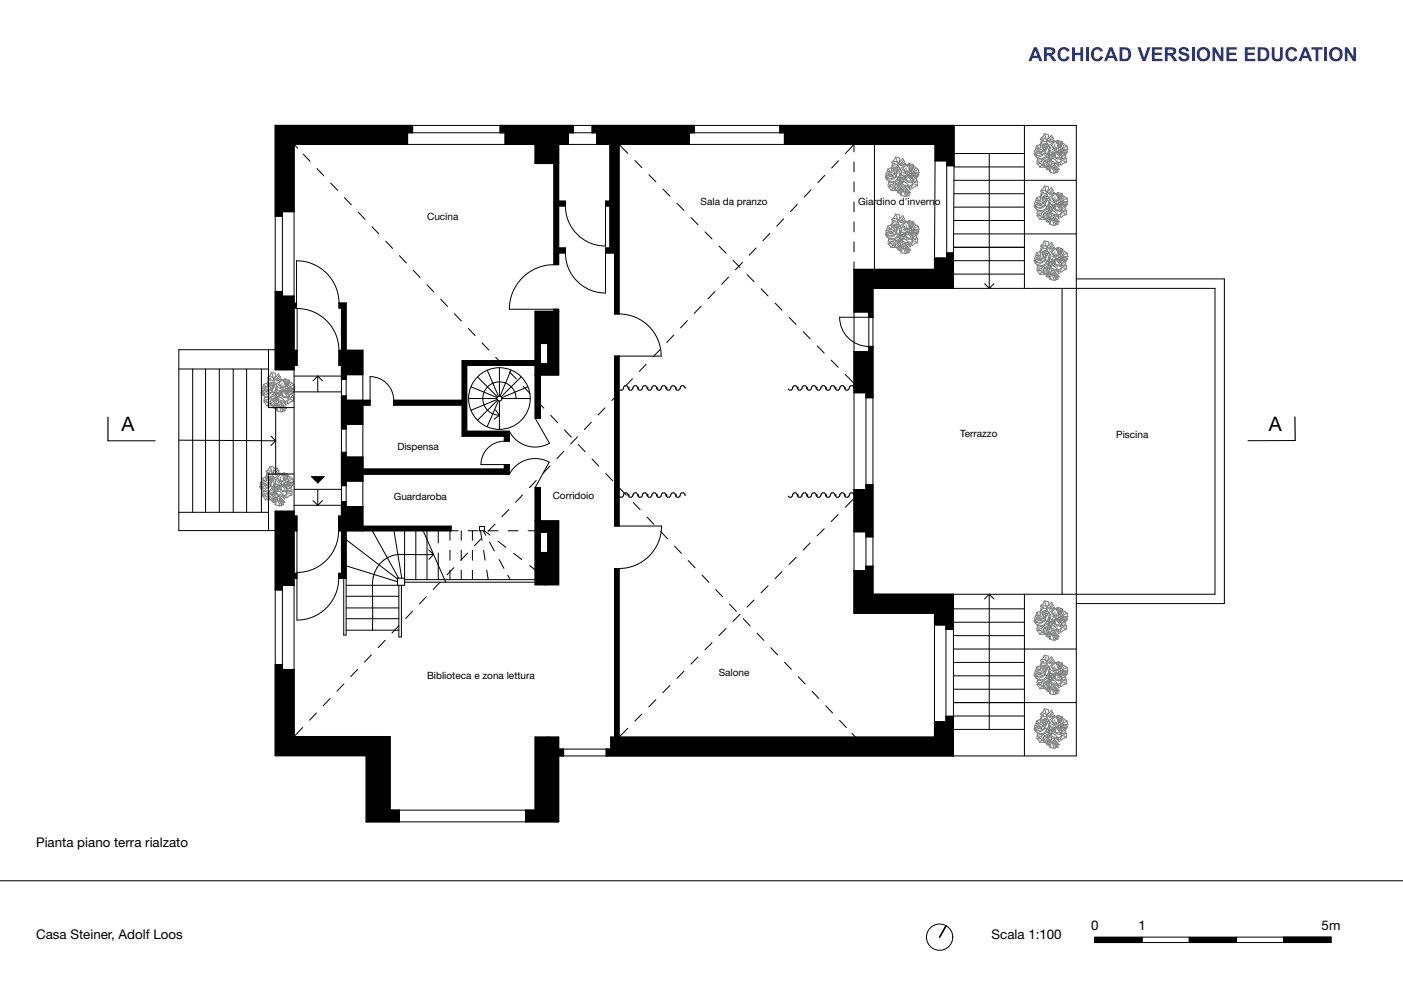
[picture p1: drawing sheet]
<svg xmlns="http://www.w3.org/2000/svg" width="297mm" height="210mm" viewBox="0 0 297 210" stroke-linecap="round" stroke-linejoin="round" font-family="sans-serif">
<defs><g id="words">
<g font-size="4.2">
<text x="25.7" y="91.2">A</text>
<text x="268.6" y="91.2">A</text>
</g>
<g font-size="2.8">
<text x="7.6" y="179.3">Pianta piano terra rialzato</text>
<text x="231" y="196.8">0</text>
<text x="241" y="196.8">1</text>
<text x="279.8" y="196.8">5m</text>
<text x="7.6" y="198.9">Casa Steiner, Adolf Loos</text>
<text x="209.9" y="198.9">Scala 1:100</text>
</g>
<g font-size="2.1">
<text x="90.4" y="46.6">Cucina</text>
<text x="148.3" y="43.3">Sala da pranzo</text>
<text x="181.7" y="43.4">Giar</text>
<text x="185.6" y="43.4">dino d'inverno</text>
<text x="84.1" y="95.2">Dispensa</text>
<text x="203.3" y="92.6">Terrazzo</text>
<text x="236.3" y="92.8">Piscina</text>
<text x="83.4" y="105.8">Guardaroba</text>
<text x="117" y="105.6">Corridoio</text>
<text x="90.4" y="143.8">Biblioteca e zona lettura</text>
<text x="152.2" y="143.2">Salone</text>
</g>
</g></defs>
<g fill="#000">
<path d="M231.8 198.5h10v1h-10z" fill-rule="evenodd"/>
<path d="M251.8 198.5h10v1h-10z" fill-rule="evenodd"/>
<path d="M271.8 198.4h10v1.1h-10z" fill-rule="evenodd"/>
</g>
<g fill="none" stroke="#000" stroke-width=".21">
<path d="M22.9 93.3h10M274.2 93.3h-10M0 186.5h297M231.8 198.5h10M231.8 198.4h50v1.1h-50zM241.8 198.4v1.1M251.8 198.5h10M251.8 198.4v1.1M261.8 198.4v1.1M271.8 198.4v1.1"/>
<circle cx="198.9" cy="198.4" r="2.78"/>
</g>
<path d="M200.3 196l-1.4 2.4" fill="none" stroke="#000" stroke-width=".35"/>
<!-- layer: Disegni e Immagini -->
<g fill="none" stroke="#7f8080" stroke-width=".21">
<path d="M188 35.8l2 1.7M188.1 38.6h.5l.6 .2M188.2 38.3l-.2 .8 .5 .2 .3 .3-.8-.1 .6 .9 1.1-.1M188.3 39l.7 .1M188.4 36.2l-.5 .1M188.6 36.4l-.9 .3M188.7 37.3h.4l-.5 .1zM188.7 35.6l.2 .1-.1 .5zM188.9 35.3l-.3 .2-.7 .3-.4 1.2 .1 .2 .8-.4 .3 .1-1.3 .5 .3 .5 .5-.1-.5 .2 .5 .3M188.9 35.3h.1l.2 1 .1-.9 .4 .3 .1 .7 .2-.6a1.23 1.23 0 0 1 .3 1.6M189 34.2h.5l.5 .2M189.2 37l-1.6 .6"/>
<path d="M189.4 38.6l-.4 .4 .1 .6-.4 .7M189.4 38.6l.2 .4M189.4 35.7v1.2M189.6 39.9l-.4-.1v.2h.3M189.7 35.3l.5 .2zM189.7 37.3l-1.4 .6M189.7 33.5l.3 1.5M189.7 36.5l-.1 .3zM189.9 37.4l-1.4 .7M189.9 37.9l.3 .1-.1 .2M190 35l-.6-.1-.5 .1M190 35l.7 1v.3"/>
<path d="M190.1 37.5l.4 .2 .1 .8M190.1 36l-.3 1.2M190.1 35.9h.5M190.1 39.1l.6-.2v.1l-.7 .5zM190.1 38.2h.3l.1 .3M190.1 38.2l-.7 .4M190.2 34.5l.1-.1v.2l-.1 .1zM190.3 37.4l-.3 .2a1.19 1.19 0 0 1-1.8 .7M190.6 36.9l-.1 .6-.2-.1M190.6 37.8l.9 .2M190.6 37.7l.2 .7M190.6 37.9l.7 .2"/>
<path d="M190.7 36.8v.8M190.8 36.8l-.3 .1M190.9 38.7l.1 .2M190.9 38.7a1.28 1.28 0 0 0-1.3 .5M191 39.1l-.9 .7-.4 .5M191 38.9l.3 1.7 .4 .9M191 38.9l.6 .4h.5l.4 .4M191.1 36.4l.9 .7M191.2 39.6l-.7 .6-.4 .6M191.2 37l.6 .2M191.2 33.9l-.7 .9-.4 .3M191.4 35.8l.4 .7h-.1l-.4-.5z"/>
<path d="M191.5 37.4l-.9 .3M191.5 38.5h-.3l-.2 .3M191.7 37.5l-.2 .4v.2h-.3l-.1 .3M191.7 38.2l.6 .4h.5l1.4 .7M191.8 37.5l-1.2 .2M191.8 35.5v.6l.5 1.4 .5 .6M191.8 34.8l-1.3 .9M191.9 34.9l-.4-.3-.6 .4h-.3l.9-.8-.4-.6-.5 .6h-.3l.2-.5-.1-.3-.8-.2a1.63 1.63 0 0 1-.9 1.2l.8 .2-.6 .2v.5M192 37.3l-.1 .9M192.1 36.2l.1 .3zM192.3 37.1l.3 .4M192.3 37.1h.4l.5 .5z"/>
<path d="M192.4 36.9l1.6 .8M192.6 34.6l-.2 1.1 .1 1.1M192.6 39.4h.1M192.6 39.4l-.8-.7a.91 .91 0 0 0-1-.3l.1 .2-.4-.1-.4 .2a.83 .83 0 0 0-.7 1l.3-.1-.2 .5 .2 .2M192.6 39.4l.1 .8a1.53 1.53 0 0 0-1.3-.8l1.4 1.5-.4-.2-.9-.8 .9 1 .1 .4-.2 .1-.7-1 .4 1.1-.4 .1-.8-.2a1.06 1.06 0 0 1 .2-1.3l-.6 .8-.4-.1a1.03 1.03 0 0 1 .7-.9l.1-.2-.5 .2-.4 .6-.2-.2M192.6 34.6l-.3 .2-.2 .5v-.5a2.56 2.56 0 0 0-1.3 1.9l.1 .4 .9 .3-.1 .5a1.31 1.31 0 0 0 1.7 .3l-.7-.7 .9 .4 .3-.1M192.6 34.6l.1 .1a1.76 1.76 0 0 0 0 1.5l.2-1.3 .2-.1 .4 .2-.4 1.1 .4-.8 .2 .1 .7 .4 .2 .7M192.9 36.7l1.4 .5M193 38.5l.4-.2-.1 .2zM193.2 37.6h.1M193.2 36.5h1.4M193.3 35l-.2 .3-.2 1.4"/>
<path d="M193.8 35.5l-.4 .8M193.9 37.8l.2 .3-.6 .5 .8-.2-.1 1-.6 .1-.5 .4-.2-.2 .3-.7-.6 .4M194.4 35.9l-2.6 1.4M194.6 36.5l-1.3 .2 1.2 .3-.3 .4-1.3-.4 1.3 .5-.3 .3M219.5 30.9l2 1.7M219.6 33.7l.5-.1 .6 .3M219.7 33.4l-.2 .8 .5 .2 .3 .3-.8-.2 .6 .9h1.1M219.8 34l.7 .2M219.9 31.3l-.5 .1M220.1 31.5l-.9 .3M220.2 32.3l.4 .1-.5 .1zM220.2 30.7l.2 .1-.1 .5z"/>
<path d="M220.4 30.3l-.3 .3-.7 .3-.4 1.2 .1 .2 .8-.4 .3 .1-1.3 .5 .3 .4 .5-.1-.5 .3 .5 .3M220.4 30.3l.1 .1 .2 1 .1-.9 .4 .3 .1 .7 .2-.6a1.1 1.1 0 0 1 0 1.8 1.18 1.18 0 0 1-1.8 .7M220.5 29.3l.5-.1 .5 .3M220.7 32l-1.6 .7M220.9 33.7l.2 .4M220.9 30.7v1.3M221.1 34.9h-.4v.1l.3 .1M221.1 34.3a1.28 1.28 0 0 1 1.3-.5l.7 2.8M221.1 30.4l.6 .2zM221.2 32.4l-1.4 .6M221.2 39.6l.3 1.5M221.2 28.5l.3 1.6"/>
<path d="M221.2 31.6l-.1 .3zM221.4 32.5l-1.4 .7M221.4 33l.3 .1-.1 .2M221.5 30h-.6l-.5 .1M221.5 30.1l.7 1v.3M221.6 32.6l.4 .2 .1 .8M221.6 31l-.3 1.3M221.6 30.9l.5 .1M221.6 34.2l.6-.2v.1l-.7 .4zM221.6 33.3h.3v.3M221.6 33.3l-1.1 .8 .1 .6-.5 .7M221.6 29.6l.2-.1v.1l-.1 .1z"/>
<path d="M222.1 31.9l-.1 .7-.2-.1M222.1 32.8l.2 .7M222.1 32.8l.9 .3M222.1 32.9l.7 .3M222.2 31.9v.8M222.3 31.8l.1 .3 .9 .3-.1 .6a1.31 1.31 0 0 0 1.7 .2l-.7-.6 .8 .4 .4-.1M222.3 31.8l-.3 .1M222.4 34.2l-.8 .6-.4 .5M222.5 34l.6 .3h.5l.4 .5M222.6 31.5l.9 .7M222.7 34.7l-.7 .6-.4 .5M222.7 32.1l.6 .2"/>
<path d="M222.7 29l-.7 .8-.4 .3M222.7 35.2l-.4 .8 .1 .3M222.9 30.9l.4 .6-.1 .1-.4-.6zM223 32.4l-1 .3 .5 .1 .7-.3M223 33.6h-.3l-.2 .3M223.2 32.6l-.3 .3 .1 .2-.3 .1-.1 .2M223.2 33.3l.5 .3 .6 .1 1.4 .7M223.3 30.6v.6l.5 1.4 .5 .6M223.3 29.9l-1.3 .9M223.4 30l-.4-.3-.6 .4h-.3l.9-.9-.5-.6-.4 .6-.3 .1 .2-.6-.1-.2-.8-.2a1.64 1.64 0 0 1-.9 1.2l.8 .2-.6 .1v.5M223.4 30l-.5 .3-.4 .6-.2 .9M223.5 32.3l-.1 .9"/>
<path d="M223.6 31.3l.1 .2zM223.8 32.2l.3 .3M223.8 32.2h.4l.5 .4zM223.9 32l1.6 .8M224.1 29.7l-.2 1.1 .1 1.1M224.1 34.5h.1M224.1 34.5l-.8-.7a.92 .92 0 0 0-1-.3v.2l-.3-.1-.4 .2a.83 .83 0 0 0-.7 1l.3-.1-.3 .5 .3 .2M224.1 34.5l.1 .7a1.53 1.53 0 0 0-1.3-.7l1.4 1.4-.5-.1-.8-.8 .9 1 .1 .4-.2 .1-.8-1 .5 1.1-.4 .1-.8-.2a1.06 1.06 0 0 1 .2-1.4l-.6 .9-.4-.2a1.03 1.03 0 0 1 .7-.9l.1-.1-.5 .2-.4 .5-.2-.1M224.1 29.7l-.3 .1-.2 .6v-.5l-.2 .1M224.1 29.7l.1 .1a1.75 1.75 0 0 0 0 1.5l.2-1.3 .2-.1 .3 .2-.3 1 .4-.7h.2l.7 .5 .1 .7M224.4 31.8l1.4 .5M224.5 33.6l.4-.1z"/>
<path d="M224.7 32.6h.1M224.7 31.5l1.3 .1M224.8 30l-.3 .3-.2 1.5M225.3 30.6l-.4 .8M225.4 32.9l.2 .3-.6 .5 .8-.2-.1 .9-.6 .2-.5 .4-.2-.2 .3-.7-.6 .4M225.9 30.9l-2.6 1.5M226 31.6l-1.2 .1 1.2 .3-.3 .5-1.3-.4 1.3 .5-.3 .3M188 47.9l2 1.7M188.1 50.7l.5-.1 .6 .3M188.2 50.4l-.2 .8 .5 .2 .3 .3-.8-.2 .6 .9h1.1M188.3 51.1l.7 .1M188.4 48.3l-.5 .1"/>
<path d="M188.6 48.5l-.9 .3M188.7 49.4h.4l-.5 .1zM188.7 47.7l.2 .1-.1 .5zM188.9 47.3l-.3 .3-.7 .3-.4 1.2 .1 .2 .8-.4 .3 .1-1.3 .5 .3 .4h.5l-.5 .2 .5 .3M188.9 47.3l.1 .1 .2 1 .1-.9 .4 .3 .1 .7 .2-.6a1.23 1.23 0 0 1 .3 1.6M189 46.3h.5l.5 .2M189.2 49.1l-1.6 .6M189.4 50.7l.2 .4M189.4 47.7v1.3M189.6 51.9h-.4v.1l.3 .1M189.7 47.4l.5 .2zM189.7 49.4l-1.4 .6"/>
<path d="M189.7 45.6l.2 .6a2.71 2.71 0 0 0 .8 1.9v.3M189.7 48.6l-.1 .3zM189.9 49.5l-1.4 .7M189.9 50l.3 .1-.1 .2M190 47.1l-.6-.1-.5 .1M190 49.7a1.19 1.19 0 0 1-1.8 .7M190.1 49.6l.4 .2 .1 .8M190.1 48.1l-.3 1.2M190.1 47.9l.5 .1M190.1 51.2l.6-.2v.1l-.7 .4zM190.1 50.3h.3l.1 .3M190.1 50.3l-.7 .4-.4 .4 .1 .6-.4 .7"/>
<path d="M190.2 46.6l.1-.1v.2h-.1zM190.3 49.5l-.3 .2M190.6 48.9l-.1 .7-.2-.1M190.6 49.8l.9 .3M190.6 49.8l.2 .7M190.6 49.9l.7 .3M190.7 48.9v.8M190.8 48.8l-.3 .1M190.9 50.8l.8 2.8M190.9 50.8a1.28 1.28 0 0 0-1.3 .5M191 51.2l-.9 .7-.4 .4M191 51l.6 .3h.5l.4 .5"/>
<path d="M191.1 48.5l.9 .7M191.2 51.7l-.7 .6-.4 .6M191.2 49.1l.6 .2M191.2 46l-.7 .8-.4 .4M191.2 40.1l-.4 .8 .1 .4M191.2 52.2l-.4 .8 .1 .4M191.4 47.9l.4 .6-.1 .1-.4-.5zM191.5 49.4l-.9 .4M191.5 50.6h-.3l-.2 .3M191.5 50.1l-.3 .1-.1 .3M191.7 49.6l-.2 .3v.2M191.7 50.3l.6 .4h.5l1.4 .7"/>
<path d="M191.8 49.5l-1.2 .3M191.8 49.4l-.1 .6a1.31 1.31 0 0 0 1.7 .2l-.7-.6 .9 .4 .3-.1M191.8 47.6v.6l.5 1.4 .5 .6M191.8 46.9l-1.3 .9M191.9 47l-.4-.3-.6 .4h-.3l.9-.9-.4-.6-.5 .6-.3 .1 .2-.5-.1-.3-.8-.2a1.63 1.63 0 0 1-.9 1.2l.8 .2-.6 .2v.4M192 49.3l-.1 .9M192.1 48.3l.1 .3zM192.3 49.2l.3 .4M192.3 49.2h.4l.5 .4zM192.4 49l1.6 .8M192.6 46.7l-.2 1.1 .1 1.1M192.6 51.5h.1"/>
<path d="M192.6 51.5l-.8-.7a.92 .92 0 0 0-1-.3l.1 .2-.4-.1-.4 .2a.83 .83 0 0 0-.7 1l.3-.1-.2 .5 .2 .2M192.6 51.5l.1 .8a1.53 1.53 0 0 0-1.3-.8l1.4 1.4-.4-.1-.9-.8 .9 1 .1 .4-.2 .1-.7-1 .4 1.1-.4 .1-.8-.2a1.06 1.06 0 0 1 .2-1.3l-.6 .8-.4-.2a1.03 1.03 0 0 1 .7-.9l.1-.1-.5 .2-.4 .6-.2-.2M192.6 46.7l-.3 .1-.2 .6v-.5a2.56 2.56 0 0 0-1.3 1.9l.1 .4 .9 .2M192.6 46.7l.1 .1a1.76 1.76 0 0 0 0 1.5l.2-1.3 .2-.1 .4 .2-.4 1.1 .4-.8 .2 .1 .7 .4 .2 .7M193 50.6l.4-.2-.1 .2zM193.2 49.6v.1M193.2 48.5l1.4 .1M193.3 47l-.2 .4-.2 1.4 1.4 .5M193.8 47.6l-.4 .8M193.9 49.9l.2 .3-.6 .5 .8-.2-.1 .9-.6 .2-.5 .4-.2-.2 .3-.7-.6 .4M194.4 48l-2.6 1.4M194.6 48.6l-1.3 .1 1.2 .3-.3 .5-1.3-.4 1.3 .5-.3 .3"/>
<path d="M219.5 53.6l2 1.6M219.5 41.9l2 1.7M219.6 56.4l.5-.1 .6 .2M219.6 44.7h.5l.6 .2M219.7 56.1l-.2 .8 .5 .1 .3 .3-.8-.1 .6 .9h1.1M219.7 44.4l-.2 .8 .5 .2 .3 .3-.8-.1 .6 .9 1.1-.1M219.8 56.7l.7 .2M219.8 45.1l.7 .2M219.9 54l-.5 .1M219.9 42.4l-.5 .1M220.1 54.2l-.9 .3M220.1 42.5l-.9 .4"/>
<path d="M220.2 55h.4l-.5 .2zM220.2 53.3l.2 .2-.1 .5zM220.2 43.4h.4l-.5 .1zM220.2 41.7l.2 .1-.1 .6zM220.4 53l.1 .1 .2 .9 .1-.9 .4 .4 .1 .7 .2-.7a1.23 1.23 0 0 1 .3 1.7M220.4 41.4l.1 .1 .2 .9 .1-.9 .4 .3 .1 .7 .2-.6a1.23 1.23 0 0 1 .3 1.7M220.4 53l-.3 .3-.7 .2-.4 1.3 .1 .1 .8-.3h.3l-1.3 .6 .3 .4 .5-.1-.5 .3 .5 .3M220.4 41.4l-.3 .2-.7 .3-.4 1.3 .1 .1 .8-.4 .3 .1-1.3 .6 .3 .4 .5-.1-.5 .2 .5 .3M220.5 51.9h.5l.5 .3M220.5 40.3h.5l.5 .2M220.7 54.7l-1.6 .7M220.7 43.1l-1.6 .6"/>
<path d="M220.9 56.3l.2 .4M220.9 44.7l.2 .4M220.9 53.4v1.3M220.9 41.8v1.2M221.1 57.6h-.4v.1h.3M221.1 46l-.4-.1v.2h.3M221.1 57a1.28 1.28 0 0 1 1.3-.5l.7 2.8M221.1 45.4a1.28 1.28 0 0 1 1.3-.5l.7 2.8M221.1 53.1l.6 .2zM221.1 41.4l.6 .2zM221.2 55l-1.4 .7M221.2 43.4l-1.4 .6"/>
<path d="M221.2 51.2l.2 .7a2.71 2.71 0 0 0 .8 1.9v.3M221.2 54.3l-.1 .3zM221.2 42.6l-.1 .3zM221.4 55.1l-1.4 .7M221.4 43.5l-1.4 .7M221.4 55.7a1.26 1.26 0 0 1-1.7 .4M221.4 44.1a1.26 1.26 0 0 1-1.7 .3M221.4 55.7h.3l-.1 .2M221.4 44l.3 .1-.1 .2M221.5 52.7l-.6-.1-.5 .2M221.5 41.1l-.6-.1-.5 .2M221.5 55.3l-.1 .4"/>
<path d="M221.5 41.1l.7 1v.4M221.6 55.3l.4 .1 .1 .9M221.6 43.7l.4 .1 .1 .8M221.6 53.7l-.3 1.3M221.6 42.1l-.3 1.2M221.6 53.6l.5 .1M221.6 42h.5M221.6 56.9l.6-.2v.1l-.7 .4zM221.6 45.3l.6-.3v.2l-.7 .4zM221.6 44.3h.3v.3M221.6 55.9l.3 .1v.2M221.6 55.9l-1.1 .9 .1 .5-.5 .7"/>
<path d="M221.6 44.3l-1.1 .8 .1 .6-.5 .7M221.6 52.2l.2-.1v.2l-.1 .1zM221.6 40.6l.2-.1v.2l-.1 .1zM221.8 55.2l-.3 .1M221.8 43.6l-.3 .1-.1 .4M222.1 54.6l-.1 .7-.2-.1M222.1 43l-.1 .7-.2-.1M222.1 55.5l.2 .7M222.1 43.8l.2 .7M222.1 55.5l.9 .3M222.1 43.9l.9 .2M222.1 55.6l.7 .2"/>
<path d="M222.1 44l.7 .2M222.2 54.6v.7M222.2 42.9v.8M222.3 54.5l-.3 .1M222.3 42.9l.1 .3 .9 .3-.1 .5a1.31 1.31 0 0 0 1.7 .3l-.7-.6 .8 .4 .4-.1M222.3 42.9l-.3 .1M222.4 56.8l-.8 .7-.4 .5M222.4 45.2l-.8 .7-.4 .5M222.5 56.7l.6 .3h.5l.4 .5M222.5 45l.6 .4h.5l.4 .4M222.6 54.2l.9 .6M222.6 42.6l.9 .6"/>
<path d="M222.7 57.3l-.7 .7-.4 .5M222.7 45.7l-.7 .6-.4 .6M222.7 54.8l.6 .1M222.7 43.1l.6 .2M222.7 51.7l-.7 .8-.4 .3M222.7 40l-.7 .9-.4 .3M222.7 57.9l-.4 .8 .1 .3M222.7 46.2l-.4 .8 .1 .4M222.9 53.6l.4 .6-.1 .1-.4-.6zM222.9 41.9l.4 .7h-.1l-.4-.5zM223 55.1l-1 .3 .5 .1 .7-.3M223 43.5l-1 .3h.5l.7-.2"/>
<path d="M223 56.2l-.3 .1-.2 .3M223 44.6h-.3l-.2 .3M223 55.8l-.3 .1-.1 .2M223.2 55.3l-.3 .3 .1 .2M223.2 43.6l-.3 .4 .1 .2h-.3l-.1 .3M223.2 55.9l.5 .4h.6l1.4 .7M223.2 44.3l.5 .4h.6l1.4 .7M223.3 55.1l-.1 .6a1.31 1.31 0 0 0 1.7 .2l-.7-.6 .8 .4 .4-.1M223.3 53.3v.6l.5 1.3 .5 .7M223.3 41.6v.6l.3 1M223.3 52.5l-1.3 .9M223.3 40.9l-1.3 .9"/>
<path d="M223.4 52.7l-.4-.3-.6 .4-.3-.1 .9-.8-.5-.6-.4 .6-.3 .1 .2-.6-.1-.3-.8-.1a1.64 1.64 0 0 1-.9 1.1l.8 .3-.6 .1v.5M223.4 41l-.4-.3-.6 .5-.3-.1 .9-.8-.5-.6-.4 .6-.3 .1 .2-.6-.1-.3-.8-.1a1.64 1.64 0 0 1-.9 1.1l.8 .2-.6 .2v.5M223.5 55l-.1 .9M223.5 43.4l-.1 .9M223.6 53.9l.1 .3zM223.6 42.3l.1 .3zM223.6 43.2l.2 .4 .5 .6M223.8 54.9l.3 .3M223.8 43.3l.3 .3M223.8 54.8l.4 .1 .5 .4zM223.8 43.2l.4 .1 .5 .4zM223.9 54.7l1.6 .7"/>
<path d="M223.9 43.1l1.6 .7M224.1 40.8l-.2 1 .1 1.2M224.1 52.4l-.2 1.1 .1 1.1M224.1 57.2h.1M224.1 57.2l-.8-.8a.92 .92 0 0 0-1-.3v.3l-.3-.2-.4 .2a.83 .83 0 0 0-.7 1l.3-.1-.3 .6 .3 .2M224.1 45.6h.1M224.1 45.6l-.8-.8a.92 .92 0 0 0-1-.3v.3l-.3-.2-.4 .2a.83 .83 0 0 0-.7 1l.3-.1-.3 .6 .3 .1M224.1 57.2l.1 .7a1.53 1.53 0 0 0-1.3-.7l1.4 1.4-.5-.1-.8-.8 .9 1 .1 .3-.2 .2-.8-1 .5 1.1-.4 .1-.8-.2a1.06 1.06 0 0 1 .2-1.4l-.6 .9-.4-.2a1.03 1.03 0 0 1 .7-.9l.1-.1-.5 .1-.4 .6-.2-.1M224.1 45.6l.1 .7a1.53 1.53 0 0 0-1.3-.8l1.4 1.5-.5-.2-.8-.8 .9 1 .1 .4-.2 .2-.8-1.1 .5 1.1-.4 .1-.8-.2a1.06 1.06 0 0 1 .2-1.3l-.6 .9-.4-.2a1.03 1.03 0 0 1 .7-.9l.1-.2-.5 .2-.4 .6-.2-.2M224.1 52.4l-.3 .1-.2 .5v-.5a2.56 2.56 0 0 0-1.3 2l.1 .3 .9 .3M224.1 52.4h.1a1.75 1.75 0 0 0 0 1.6l.2-1.4 .2-.1 .3 .3-.3 1 .4-.7h.2l.7 .5 .1 .7M224.1 40.8l-.3 .1-.2 .5v-.5a2.56 2.56 0 0 0-1.3 2"/>
<path d="M224.1 40.8h.1a1.77 1.77 0 0 0 0 1.5M224.2 42.3v.1M224.2 42.4l.2-1.4 .2-.1 .3 .3-.3 1 .4-.8 .2 .1 .7 .5 .1 .7M224.4 54.5l1.4 .4M224.4 42.8l1.4 .5M224.5 56.3l.4-.1zM224.5 44.6l.4-.1zM224.7 55.3h.1M224.7 43.7h.1M224.7 54.2l1.3 .1M224.7 42.6l1.3 .1M224.8 52.7l-.3 .3-.2 1.4"/>
<path d="M224.8 41.1l-.3 .3-.2 1.4M225.3 53.3l-.4 .8M225.3 41.7l-.4 .8M225.4 55.6l.2 .3-.6 .5 .8-.2-.1 .9-.6 .2-.5 .3-.2-.1 .3-.7-.6 .4M225.4 44l.2 .2-.6 .6 .8-.2-.1 .9-.6 .1-.5 .4-.2-.2 .3-.7-.6 .5M225.9 53.6l-2.6 1.5M225.9 42l-2.6 1.5M226 54.3l-1.2 .1 1.2 .3-.3 .4-1.3-.3 1.3 .5-.3 .3M226 42.7l-1.2 .1 1.2 .3-.3 .4-1.3-.4 1.3 .5-.3 .4M56.8 79.8h.6l.4 .2M57.5 79.1l.3 .6a2.71 2.71 0 0 0 .7 1.9l.1 .3M59.1 79.5l-.7 .9-.5 .3"/>
<path d="M55.9 81.4l.3 .4M56 84.2h.5l.6 .2M56.1 83.9l-.2 .8 .5 .2 .3 .3-.9-.1 .7 .8h1M56.2 84.6l.7 .1M56.2 81.8l1.7 1.3M56.3 81.8l-.6 .1M56.5 82l-1 .3M56.5 81.2l.2 .1v.5zM56.5 82.9h.4l-.5 .1zM56.5 99.7h.6l.4 .2M56.7 80.8l-.2 .3-.7 .3-.4 1.2 .1 .2 .8-.4 .3 .1-1.3 .5 .2 .4h.6l-.5 .2 .5 .3M56.7 80.8l.2 .1 .2 1 .1-.9 .4 .3 .1 .7 .1-.6a1.23 1.23 0 0 1 .3 1.6"/>
<path d="M57.1 82.6l-1.7 .6M57.2 99l.3 .6a2.71 2.71 0 0 0 .7 1.9l.1 .3M57.3 84.2l.2 .4M57.3 81.3l-.1 1.2M57.4 85.4h-.3v.1l.3 .1M57.5 84.8a1.28 1.28 0 0 1 1.2-.5l.8 2.8M57.5 80.9l.5 .2zM57.5 82.9l-1.4 .6M57.6 82.1l-.1 .3zM57.7 100l.1-.1 .1 .2-.1 .1zM57.7 83l-1.3 .7M57.8 83.5a1.25 1.25 0 0 1-1.7 .4"/>
<path d="M57.8 83.5l.2 .1v.2M57.9 80.6l-.6-.1-.6 .1M57.9 83.2l-.1 .3M57.9 83.1l.5 .2 .1 .8M58 81.6l-.4 1.2M58 81.4l.5 .1M58 84.7l.5-.2v.1l-.7 .4zM58 83.8h.3v.3M58 83.8l-.7 .4-.4 .4 .1 .6-.5 .7M58 80.1l.1-.1 .1 .2-.1 .1zM58.1 83l-.2 .2M58.4 82.4l-.1 .7-.2-.1"/>
<path d="M58.5 83.3l.2 .7M58.5 83.3l.9 .3M58.5 83.4l.7 .3M58.6 82.4l-.1 .8M58.7 82.3v.4l.9 .2M58.7 82.3l-.4 .1M58.7 84v.2l-.3-.1-.5 .2a.83 .83 0 0 0-.6 1l.3-.1-.3 .5 .2 .2M58.7 84a2.09 2.09 0 0 1 1.7 1M58.8 99.4l-.7 .9-.5 .3M58.8 84.7l-.9 .7-.3 .5M58.8 84.5l.7 .3h.5l.3 .5M59 82l.9 .7"/>
<path d="M59 85.2l-.7 .6-.3 .6M59.1 82.6l.6 .2M59.1 85.7l-.4 .8v.4M59.3 81.4l.3 .7h-.1l-.3-.5zM59.3 83l-.9 .2 .4 .1 .8-.3M59.4 84.1h-.3l-.3 .3M59.6 83.1l-.3 .3 .1 .2-.3 .1-.1 .3M59.6 83.8l.5 .4h.6l1.4 .7M59.6 82.9v.6l.1 .2M59.7 81.1v.6l.4 1.4 .6 .6M59.7 80.4l-1.3 .9M59.8 80.5l-.4-.3-.7 .4h-.2l.9-.8-.5-.7-.5 .7h-.2l.1-.5-.1-.3-.8-.2a1.64 1.64 0 0 1-.8 1.2l.7 .2-.6 .2v.4"/>
<path d="M59.9 82.8l-.2 .9M60 81.8l.1 .3zM60.1 82.7l.3 .4M60.2 82.7h.3l.5 .5zM60.2 82.5l1.7 .8M60.4 80.2l-.1 1.1 .1 1.1M60.4 85l.2 .8a1.53 1.53 0 0 0-1.4-.8l1.4 1.4-.4-.1-.8-.8 .9 1 .1 .4-.2 .1-.8-1 .5 1.1-.4 .1-.8-.2a1.06 1.06 0 0 1 .1-1.3l-.5 .8-.4-.2a1.03 1.03 0 0 1 .7-.8v-.2l-.4 .2-.4 .6-.3-.2M60.4 80.2l-.3 .1-.1 .6v-.5a2.56 2.56 0 0 0-1.3 1.9M60.4 80.2l.2 .1a1.76 1.76 0 0 0 0 1.5l.2-1.3 .1-.1 .4 .2-.3 1.1 .3-.8 .3 .1 .7 .4 .1 .7M60.7 82.3l1.5 .5M60.9 84.1l.4-.1zM61 83.2h.1"/>
<path d="M61.1 82l1.3 .1M61.1 80.5l-.2 .4-.2 1.4M61.7 81.1l-.4 .8M61.8 83.4l.2 .3-.6 .5 .7-.2-.1 1-.6 .1-.4 .4-.3-.2 .4-.7-.7 .4M61.8 83.4l-.4 .1-.9-.4 .8 .6-1 .2-.6-.2M62.3 81.5l-2.7 1.4M62.4 82.1l-1.3 .1 1.3 .4-.3 .4-1.3-.4 1.2 .5-.2 .3M55.6 101.3l2 1.7M55.7 104.1l-.1 .5 .5 .2 .3 .3-.9-.1 .7 .8h1M55.7 104.1h.5l.6 .2M55.8 103.8l-.1 .3M55.9 104.5l.7 .1"/>
<path d="M56 101.7l-.6 .1M56.2 101.9l-1 .3M56.2 101.1l.2 .1v.5zM56.2 102.8h.4l-.5 .1zM56.4 100.7l-.2 .3-.7 .3-.4 1.2 .1 .2 .8-.4 .3 .1-1.3 .5 .2 .4h.6l-.5 .2 .5 .3M56.4 100.7l.2 .1 .2 1 .1-.9 .4 .3 .1 .7 .1-.6a1.23 1.23 0 0 1 .3 1.6M56.8 102.5l-1.7 .6M57 104.1l-.4 .4 .1 .6-.5 .7M57 104.1l.2 .4M57 101.2l-.1 1.2M57.2 105.3h-.4v.1l.3 .1M57.2 104.7a1.27 1.27 0 0 1 1.2-.5l.8 2.8"/>
<path d="M57.2 100.8l.5 .2zM57.2 102.8l-1.4 .6M57.3 102l-.1 .3zM57.5 102.9l-1.4 .7M57.5 103.4a1.26 1.26 0 0 1-1.7 .4M57.5 103.4l.2 .1v.2M57.6 100.5l-.6-.1-.6 .1M57.6 103l.5 .2 .1 .8M57.7 101.5l-.4 1.2M57.7 101.3l.5 .1M57.7 104.6l.5-.2 .1 .1-.7 .5zM57.7 103.7h.3v.3"/>
<path d="M57.7 103.7l-.7 .4M57.8 102.9l-.2 .2-.1 .3M58.1 102.3l-.1 .7-.2-.1M58.2 103.2l.2 .7M58.2 103.2l.9 .3M58.2 103.3l.7 .3M58.3 102.3l-.1 .8M58.4 102.2v.4l.9 .3M58.4 102.2l-.4 .1M58.4 103.9v.2l-.3-.1-.5 .2a.83 .83 0 0 0-.6 1l.3-.1-.3 .5 .2 .2M58.4 103.9a2.09 2.09 0 0 1 1.7 1M58.5 104.6l-.9 .7-.3 .5"/>
<path d="M58.5 104.4l.7 .3 .5 .1 .3 .4M58.7 101.9l.9 .7M58.7 105.1l-.7 .6-.3 .6M58.8 102.5l.6 .2M58.8 105.6l-.4 .8v.4M59 101.3l.3 .7h-.1l-.3-.5zM59 102.9l-.9 .2 .4 .1 .8-.3M59.1 104h-.3l-.3 .3M59.3 103l-.3 .3 .1 .2-.3 .1-.1 .3M59.3 103.7l.5 .4h.6l1.4 .7M59.3 102.9v.5a1.31 1.31 0 0 0 1.7 .2l-.8-.6 .9 .4 .4-.1M59.4 101v.6l.4 1.4 .6 .6"/>
<path d="M59.4 100.3l-1.3 .9M59.5 100.4l.2-.1v.5l.2-.7 .4 .1a1.76 1.76 0 0 0 0 1.5l.2-1.3 .2-.1 .3 .2-.3 1.1 .3-.8 1 .5M59.5 100.4l-.4-.3-.7 .4h-.2l.9-.8-.5-.7-.5 .7h-.2l.2-.5-.2-.3-.8-.2a1.64 1.64 0 0 1-.8 1.2l.7 .2-.6 .2v.4M59.5 100.4l-.5 .4-.4 .5-.2 .9M59.6 102.7l-.2 .9M59.7 101.7l.1 .3zM59.8 102.6l.3 .4M59.9 102.6h.3l.5 .5zM59.9 102.4l1.7 .8M60.1 100.1l-.1 1.1 .1 1.1M60.1 104.9l.2 .8a1.53 1.53 0 0 0-1.4-.8l1.4 1.4-.4-.1-.8-.8 .9 1 .1 .4-.2 .1-.8-1 .5 1.1-.4 .1-.8-.2a1.06 1.06 0 0 1 .1-1.3l-.5 .8-.4-.1a1.03 1.03 0 0 1 .7-.9v-.2l-.4 .2-.4 .6-.3-.2M60.6 104l.4-.1z"/>
<path d="M60.7 103.1h.1M60.8 101.9l1.3 .1M60.8 100.4l-.2 .4-.2 1.4 1.5 .5M61.4 101l-.4 .8M61.5 103.3l.2 .3-.6 .5 .7-.2-.1 1-.6 .1-.4 .4-.3-.2 .4-.7-.7 .4M62 101.4l-2.7 1.4M62 101.3l.1 .7M62.1 102l-1.3 .1 1.3 .4-.3 .4-1.3-.4 1.2 .5-.2 .3M219.5 129.8l2 1.6M219.6 132.6l.5-.1 .6 .2M219.7 132.3l-.2 .8 .5 .2 .3 .2-.8-.1 .6 .9h1.1M219.8 132.9l.7 .2"/>
<path d="M219.9 130.2l-.5 .1M220.1 130.4l-.9 .3M220.2 131.2h.4l-.5 .2zM220.2 129.5l.2 .2-.1 .5zM220.4 129.2l-.3 .3-.7 .2-.4 1.3 .1 .1 .8-.3 .3 .1-1.3 .5 .3 .4 .5-.1-.5 .3 .5 .3M220.4 129.2l.1 .1 .2 .9 .1-.9 .4 .4 .1 .7 .2-.7a1.23 1.23 0 0 1 .3 1.7M220.5 139.6h.5l.5 .3M220.5 128.1h.5l.5 .3M220.7 130.9l-1.6 .7M220.9 132.5l.2 .4M220.9 129.6v1.3M221.1 133.8h-.4v.1l.3 .1"/>
<path d="M221.1 133.2a1.28 1.28 0 0 1 1.3-.5l.7 2.8M221.1 129.3l.6 .2zM221.2 131.3l-1.4 .6M221.2 138.9l.3 1.6M221.2 127.4l.2 .7a2.71 2.71 0 0 0 .8 1.9v.3M221.2 130.5l-.1 .3zM221.4 131.3l-1.4 .7M221.4 131.9a1.26 1.26 0 0 1-1.7 .4M221.4 131.9h.3l-.1 .2M221.5 128.9l-.6-.1-.5 .2M221.5 131.5l-.1 .4M221.6 131.5l.4 .1 .1 .9"/>
<path d="M221.6 129.9l-.3 1.3M221.6 129.8l.5 .1M221.6 133.1l.6-.2v.1l-.7 .4zM221.6 132.1l.3 .1v.2M221.6 132.1l-.7 .5-.4 .4 .1 .5-.5 .7M221.6 140l.2-.1v.1l-.1 .1zM221.6 128.4h.2v.1l-.1 .1zM221.8 131.4l-.3 .1M222.1 130.8l-.1 .7-.2-.1M222.1 131.7l.2 .7M222.1 131.7l.9 .3M222.1 131.8l.7 .2"/>
<path d="M222.2 130.8v.7M222.3 130.7l-.3 .1M222.4 133.1l-.8 .6-.4 .5M222.5 132.9l.6 .3h.5l.4 .5M222.6 130.4l.9 .6M222.7 133.5l-.7 .7-.4 .5M222.7 131l.6 .1M222.7 139.4l-.7 .8-.4 .3M222.7 127.9l-.7 .8-.4 .3M222.7 134.1l-.4 .8 .1 .3M222.9 129.8l.4 .6-.1 .1-.4-.6zM223 131.3l-1 .3 .5 .1 .7-.3"/>
<path d="M223 132.4l-.3 .1-.2 .3M223 132l-.3 .1-.1 .2M223.2 131.5l-.3 .3 .1 .2M223.2 132.2l.5 .3 .6 .1 1.4 .6M223.3 131.3l-.1 .6a1.31 1.31 0 0 0 1.7 .2l-.7-.6 .8 .4 .4-.1M223.3 129.5v.6l.5 1.4 .5 .6M223.3 128.7l-1.3 1M223.4 128.9l-.4-.3-.6 .4-.3-.1 .9-.8-.5-.6-.4 .6-.3 .1 .2-.6-.1-.3-.8-.1a1.64 1.64 0 0 1-.9 1.1l.8 .3-.6 .1v.5M223.4 128.9a2.07 2.07 0 0 0-1 2.1l.9 .3M223.5 131.2l-.1 .9M223.6 130.2l.1 .2zM223.8 131.1l.3 .3"/>
<path d="M223.8 131l.4 .1 .5 .4zM223.9 130.9l1.6 .7M224.1 128.6l-.2 1.1 .1 1.1M224.1 133.4h.1M224.1 133.4l-.8-.8a.91 .91 0 0 0-1-.3v.3l-.3-.2-.4 .3a.83 .83 0 0 0-.7 .9l.3-.1-.3 .6 .3 .2M224.1 133.4l.1 .7a1.53 1.53 0 0 0-1.3-.7l1.4 1.4-.5-.1-.8-.8 .9 1 .1 .4-.2 .1-.8-1 .5 1.1-.4 .1-.8-.2a1.06 1.06 0 0 1 .2-1.4l-.6 .9-.4-.2a1.03 1.03 0 0 1 .7-.9l.1-.1-.5 .1-.4 .6-.2-.1M224.1 128.6l-.3 .1-.2 .5v-.4l-.2 .1M224.1 128.6h.1a1.76 1.76 0 0 0 0 1.6l.2-1.4h.2l.3 .2-.3 1 .4-.7h.2l.7 .5 .1 .7M224.4 130.7l1.4 .4M224.5 132.5l.4-.1zM224.7 131.5h.1M224.7 130.4l1.3 .1"/>
<path d="M224.8 128.9l-.3 .3-.2 1.4M225.3 129.5l-.4 .8M225.4 131.8l.2 .3-.6 .5 .8-.2-.1 .9-.6 .2-.5 .4-.2-.2 .3-.7-.6 .4M225.9 129.8l-2.6 1.5M226 130.5l-1.2 .1 1.2 .3-.3 .4-1.3-.3 1.3 .5-.3 .3M219.5 152.6l2 1.7M219.5 141.3l2 1.6M219.6 155.4h.5l.6 .2M219.6 144.1l.5-.1 .6 .3M219.7 155.1l-.2 .8 .5 .2 .3 .3-.8-.1 .6 .9 1.1-.1M219.7 143.8l-.2 .8 .5 .2 .3 .3-.8-.2 .6 .9h1.1M219.8 155.8l.7 .1"/>
<path d="M219.8 144.4l.7 .2M219.9 153.1l-.5 .1M219.9 141.7l-.5 .1M220.1 153.2l-.9 .3M220.1 141.9l-.9 .3M220.2 154.1h.4l-.5 .1zM220.2 152.4l.2 .1-.1 .6zM220.2 142.7h.4l-.5 .2zM220.2 141l.2 .2-.1 .5zM220.4 152.1l-.3 .2-.7 .3-.4 1.2 .1 .2 .8-.4 .3 .1-1.3 .6 .3 .4 .5-.1-.5 .2 .5 .3M220.4 152.1l.1 .1 .2 .9 .1-.9 .4 .3 .1 .7 .2-.6a1.23 1.23 0 0 1 .3 1.7M220.4 140.7l-.3 .3-.7 .2-.4 1.3 .1 .1 .8-.3 .3 .1-1.3 .5 .3 .4 .5-.1-.5 .3 .5 .3"/>
<path d="M220.4 140.7l.1 .1 .2 .9 .1-.8 .4 .3 .1 .7 .2-.7a1.23 1.23 0 0 1 .3 1.7M220.5 151h.5l.5 .2M220.7 153.8l-1.6 .6M220.7 142.4l-1.6 .7M220.9 155.4l.2 .4M220.9 144l.2 .4M220.9 152.5v1.2M220.9 141.1v1.3M221.1 156.7l-.4-.1v.2h.3M221.1 145.3h-.4v.1l.3 .1M221.1 156a1.28 1.28 0 0 1 1.3-.5l.7 2.9M221.1 144.7a1.28 1.28 0 0 1 1.3-.5l.7 2.8"/>
<path d="M221.1 152.1l.6 .2zM221.1 140.8l.6 .2zM221.2 154.1l-1.4 .6M221.2 142.8l-1.4 .6M221.2 150.3l.2 .7a2.71 2.71 0 0 0 .8 1.8v.4M221.2 153.3l-.1 .3zM221.2 142l-.1 .3zM221.4 154.2l-1.4 .7M221.4 142.8l-1.4 .8M221.4 154.7a1.25 1.25 0 0 1-1.7 .4M221.4 143.4a1.26 1.26 0 0 1-1.7 .4M221.4 154.7l.3 .1-.1 .2"/>
<path d="M221.4 143.4h.3l-.1 .2M221.5 151.8l-.6-.1-.5 .2M221.5 140.4l-.6-.1-.5 .2M221.5 154.4l-.1 .3M221.5 140.5l.7 1v.3M221.6 154.4l.4 .1 .1 .8M221.6 143l.4 .2 .1 .8M221.6 152.8l-.3 1.2M221.6 141.4l-.3 1.3M221.6 152.7h.5M221.6 141.3l.5 .1M221.6 156l.6-.3v.2l-.7 .4z"/>
<path d="M221.6 144.6l.6-.2v.1l-.7 .4zM221.6 155h.3v.3M221.6 143.6l.3 .1v.2M221.6 155l-1.1 .8 .1 .6-.5 .7M221.6 143.6l-1.1 .9 .1 .6-.5 .7M221.6 151.3l.2-.1v.2l-.1 .1zM221.8 154.3l-.3 .1M221.8 142.9l-.3 .1-.1 .4M222.1 153.7l-.1 .7-.2-.1M222.1 142.3l-.1 .7-.2-.1M222.1 154.5l.2 .7M222.1 143.2l.2 .7"/>
<path d="M222.1 154.6l.9 .2M222.1 143.2l.9 .3M222.1 154.7l.7 .2M222.1 143.3l.7 .3M222.2 153.6v.8M222.2 142.3v.7M222.3 153.6l-.3 .1M222.3 142.2l.1 .3 .9 .3-.1 .6a1.31 1.31 0 0 0 1.7 .2l-.7-.6 .8 .4 .4-.1M222.3 142.2l-.3 .1M222.4 155.9l-.8 .7-.4 .5M222.4 144.6l-.8 .6-.4 .5M222.5 155.7l.6 .4h.5l.4 .4"/>
<path d="M222.5 144.4l.6 .3h.5l.4 .5M222.6 153.2l.9 .7M222.6 141.9l.9 .7M222.7 156.4l-.7 .6-.4 .6M222.7 145l-.7 .7-.4 .5M222.7 153.8l.6 .2M222.7 142.5l.6 .1M222.7 150.7l-.7 .9-.4 .3M222.7 156.9l-.4 .8 .1 .4M222.7 145.6l-.4 .8 .1 .3M222.9 152.6l.4 .7h-.1l-.4-.5zM222.9 141.3l.4 .6-.1 .1-.4-.6z"/>
<path d="M223 154.2l-1 .3h.5l.7-.2M223 142.8l-1 .3 .5 .1 .7-.3M223 155.3h-.3l-.2 .3M223 143.9l-.3 .1-.2 .3M223 154.9h-.3l-.1 .3M223.2 154.3l-.3 .4 .1 .2M223.2 143l-.3 .3 .1 .2-.3 .1-.1 .2M223.2 155l.5 .4h.6l1.4 .7M223.2 143.7l.5 .3 .6 .1 1.4 .6M223.3 154.2l-.1 .5a1.31 1.31 0 0 0 1.7 .3l-.7-.6 .8 .4 .4-.2M223.3 152.3v.6l.5 1.4 .5 .6M223.3 141v.6l.3 1"/>
<path d="M223.3 151.6l-1.3 .9M223.3 140.2l-1.3 1M223.4 151.7l-.4-.3-.6 .4h-.3l.9-.8-.5-.6-.4 .6-.3 .1 .2-.6-.1-.3-.8-.2a1.64 1.64 0 0 1-.9 1.2l.8 .2-.6 .2v.5M223.4 151.7a2.07 2.07 0 0 0-1 2.2l.9 .3M223.4 140.4l-.4-.3-.6 .4h-.3l.9-.9-.5-.6-.4 .6-.3 .1 .2-.6-.1-.3-.8-.1a1.64 1.64 0 0 1-.9 1.2l.8 .2-.6 .1v.5M223.4 140.4l-.5 .3-.4 .6-.2 .9M223.5 154.1l-.1 .9M223.5 142.7l-.1 .9M223.6 153l.1 .3zM223.6 141.7l.1 .2zM223.6 142.5l.2 .5 .5 .6M223.8 153.9l.3 .4"/>
<path d="M223.8 142.6l.3 .3M223.8 153.9l.4 .1 .5 .4zM223.8 142.5l.4 .1 .5 .4zM223.9 153.7l1.6 .8M223.9 142.4l1.6 .7M224.1 140.1l-.2 1.1 .1 1.1M224.1 151.5l-.2 1 .1 1.2M224.1 156.2v.1M224.1 156.2l-.8-.7a.92 .92 0 0 0-1-.3v.3l-.3-.2-.4 .2a.83 .83 0 0 0-.7 1l.3-.1-.3 .5 .3 .2M224.1 144.9h.1M224.1 144.9l-.8-.8a.92 .92 0 0 0-1-.2v.2l-.3-.2-.4 .3a.83 .83 0 0 0-.7 .9h.3l-.3 .5 .3 .2M224.1 156.3l.1 .7a1.53 1.53 0 0 0-1.3-.8l1.4 1.5-.5-.2-.8-.8 .9 1 .1 .4-.2 .2-.8-1.1 .5 1.1-.4 .1-.8-.2a1.06 1.06 0 0 1 .2-1.3l-.6 .8-.4-.1a1.03 1.03 0 0 1 .7-.9l.1-.2-.5 .2-.4 .6-.2-.2"/>
<path d="M224.1 144.9l.1 .7a1.53 1.53 0 0 0-1.3-.7l1.4 1.4-.5-.1-.8-.8 .9 1 .1 .4-.2 .1-.8-1 .5 1.1-.4 .1-.8-.2a1.06 1.06 0 0 1 .2-1.4l-.6 .9-.4-.2a1.03 1.03 0 0 1 .7-.9l.1-.1-.5 .2-.4 .5-.2-.1M224.1 151.5l-.3 .1-.2 .5v-.5l-.2 .1M224.1 151.5h.1a1.76 1.76 0 0 0 0 1.5l.2-1.3 .2-.1 .3 .3-.3 1 .4-.8 .2 .1 .7 .5 .1 .6M224.1 140.1l-.3 .1-.2 .6v-.5l-.2 .1M224.1 140.1h.1a1.77 1.77 0 0 0 0 1.6M224.2 141.7h.1M224.2 141.7l.2-1.4h.2l.3 .2-.3 1 .4-.7h.2l.7 .5 .1 .7M224.4 153.5l1.4 .5M224.4 142.2l1.4 .5M224.5 155.3l.4-.1zM224.5 144l.4-.1zM224.7 154.4h.1"/>
<path d="M224.7 143h.1M224.7 153.3h1.3M224.7 141.9l1.3 .1M224.8 151.8l-.3 .3-.2 1.4M224.8 140.4l-.3 .3-.2 1.5M225.3 152.4l-.4 .8M225.3 141l-.4 .8M225.4 154.6l.2 .3-.6 .5 .8-.1-.1 .9-.6 .1-.5 .4-.2-.2 .3-.7-.6 .4M225.4 143.3l.2 .3-.6 .5 .8-.2-.1 .9-.6 .2-.5 .4-.2-.2 .3-.7-.6 .4M225.9 152.7l-2.6 1.5M225.9 141.3l-2.6 1.5M226 153.3l-1.2 .2 1.2 .3-.3 .4-1.3-.4 1.3 .5-.3 .3"/>
<path d="M226 142l-1.2 .1 1.2 .3-.3 .4-1.3-.3 1.3 .5-.3 .3"/>
</g>
<!-- layer: Disegno 2D - Generale -->
<g fill="#000">
<path d="M65.9 100.9h2.7l-1.3 1.3z"/>
<path d="M58.3 26.6h29v1.5h-1v2.5h-24v14.2h-2.5v1h-1.5z" fill-rule="evenodd"/>
<path d="M105.9 26.6h15.4v1.5h-1v2.5h-2v4h-5v-4h-6.4v-2.5h-1z" fill-rule="evenodd"/>
<path d="M117.3 34.6h1v8h1.4v1h-1.4v8.9h1.4v1.1h-1.4v2.4h-1z" fill-rule="evenodd"/>
<path d="M125.4 26.6h21.6v1.5h-1.1v2.5h-19.6v-2.5h-.9z" fill-rule="evenodd"/>
<path d="M165.1 26.6h36.9v8.5h-1.6v-1.1h-2.5v-3.4h-31.8v-2.5h-1z" fill-rule="evenodd"/>
<path d="M58.3 61.7h1.5v1h2.5v15.6h-4z" fill-rule="evenodd"/>
<path d="M62.4 74.2h.5v3.1h-.5z" fill-rule="evenodd"/>
<path d="M62.3 64.2h.5v1h-.5z" fill-rule="evenodd"/>
<path d="M71.8 64.2h1.5v10h-1v-9h-.5z" fill-rule="evenodd"/>
<path d="M71.7 74.2h.6v3.1h-.6z" fill-rule="evenodd"/>
<path d="M72.3 74.2h4.5v5.1h-3.5v1h-1z" fill-rule="evenodd"/>
<path d="M113.3 65.9h5v13.5h-5zM114.4 72.7v4.3h1.6v-4.3z" fill-rule="evenodd"/>
<path d="M113.3 79.4h1.1v9.1h-1.1z" fill-rule="evenodd"/>
<path d="M117.3 65.5h1v.4h-1z" fill-rule="evenodd"/>
<path d="M129.1 30.6h2v35.9h-1v-12.9h-1.9v-1.1h.9v-8.9h-.9v-1h.9z" fill-rule="evenodd"/>
<path d="M130.1 75.4h1v36h-1z" fill-rule="evenodd"/>
<path d="M180.8 57h17v-2.4h2.6v-1h1.4v7.4h-17v6.2h-.9v-1.2h-3.1z" fill-rule="evenodd"/>
<path d="M180.8 74.5h3.1v-1.2h.9v10.9h-1.5v-1.1h-2.5z" fill-rule="evenodd"/>
<path d="M72.3 83.8h1v.9h3.5v5.1h-3.5v1h-1z" fill-rule="evenodd"/>
<path d="M76.8 84.7h1.5v1.1h-1.5z" fill-rule="evenodd"/>
<path d="M83.4 84.7h14.4v1.1h-14.4z" fill-rule="evenodd"/>
<path d="M97.8 76.3h15.5v1.1h-14.5v13.9h9v2.1h-1v-1.1h-9z" fill-rule="evenodd"/>
<path d="M76.8 99.3h30v-1h1v2.1h-31z" fill-rule="evenodd"/>
<path d="M62.3 109.3h.6v3.1h-.6z" fill-rule="evenodd"/>
<path d="M72.3 107.2h4.5v5.2h-4.5z" fill-rule="evenodd"/>
<path d="M71.7 109.3h.6v3.1h-.6z" fill-rule="evenodd"/>
<path d="M72.3 95.8h1v1h3.5v5h-3.5v1h-1z" fill-rule="evenodd"/>
<path d="M72.3 106.2h1v1h-1z" fill-rule="evenodd"/>
<path d="M72.3 112.4h1v10h-1.6v-1h.6z" fill-rule="evenodd"/>
<path d="M76.8 111.4h18.7v1h-18.7z" fill-rule="evenodd"/>
<path d="M113.3 103.2h1.1v7.1h-1.1z" fill-rule="evenodd"/>
<path d="M180.8 103.7h2.5v-1.1h1.5v11h-1.5v-1h-2.5z" fill-rule="evenodd"/>
<path d="M58.3 108.2h4v15.7h-2.5v1h-1.5z" fill-rule="evenodd"/>
<path d="M62.3 121.4h.6v1h-.6z" fill-rule="evenodd"/>
<path d="M113.3 110.3h5v13.5h-5zM114.4 112.7v4.3h1.6v-4.3z" fill-rule="evenodd"/>
<path d="M130.1 120.4h1v35.7h-1z" fill-rule="evenodd"/>
<path d="M180.8 120.8h2.5v-.9h1.5v5.9h17v7.4h-1.5v-.9h-2.5v-2.5h-17z" fill-rule="evenodd"/>
<path d="M58.3 140.7h1.5v1h2.5v14.2h20.3v15.6h1.9v2.5h-7v-14h-19.2z" fill-rule="evenodd"/>
<path d="M129.3 156.1h68.5v-3.3h2.5v-1.2h1.5v8.4h-73.5v-1.4h1z" fill-rule="evenodd"/>
<path d="M113.3 156.1h5v2.5h1v1.4h-1v14h-7v-2.5h2z" fill-rule="evenodd"/>
</g>
<g fill="none" stroke="#000" stroke-width=".21">
<path d="M62.3 30.6v125.3M62.3 30.6h51v4h5M62.3 30.6l.7 .8M64.2 32.6l1.4 1.5M67.1 35.7l1.4 1.5M70 38.8l1.5 1.5M86.3 30.6v-2.5h20.6v2.5M87.3 26.6v1.5M105.9 26.6v1.5M117.3 34.6v21.4M120.3 30.6v-2.5h6v2.5M121.3 26.6v1.5"/>
<path d="M125.4 26.6v1.5M129.1 30.6v12h-.9v9.5a8.5 8.5 0 0 1-8.5-8.5M132.9 32.5l-1.8-1.9v35.9M134.4 34l1.5 1.5M137.4 37l1.5 1.5M145.9 30.6v-2.5h20.2v2.5M147 26.6v1.5M165.1 26.6v1.5M174.6 37.1l-1.5 1.6M177.5 34l-1.4 1.6M180.8 32.2v-1.6l-1.8 1.9M180.8 34.3v2.1"/>
<path d="M180.8 38.5v2.1M185.1 30.6v26.4M197.9 34v-3.4h-79.6v12h1.4v1M197.9 34h2.5v20.6h-2.6M197.9 34l-.1 20.6M200.4 35.1h1.6M202 26.6v8.5M202 35.1l-.2 18.5M202 32.5h14.9M202 35.3h14.9M202 38.2h25.8M209.4 32.5v28.5"/>
<path d="M216.9 26.6v34.4M58.3 45.8h1.5M62.3 44.8h-2.5v17.9h2.5M72.9 41.8l1.5 1.6M75.8 44.9l1.5 1.5M78.7 48l1.5 1.5M81.6 51.1l1.5 1.5M84.6 54.1l1.4 1.6M87.5 57.2l1.4 1.5M117.3 56a9.4 9.4 0 0 0-9.5 9.5h10.5v13.9h-5M119.7 43.6h-1.4v8.9h1.4v1.1M119.7 53.6h-1.4v2.4h-1"/>
<path d="M128.2 43.6h.9v8.9h-.9v9.5a8.5 8.5 0 0 1-8.5-8.4M128.2 53.6h1.9v12.9h1M140.3 40l1.5 1.5M143.3 43l1.5 1.5M146.3 46.1l1.5 1.5M149.2 49.1l1.5 1.5M152.2 52.1l1.5 1.5M154.2 58.6l-1.4 1.6M155.2 55.1l1.5 1.5M157.1 55.6l-1.4 1.5M158.1 58.1l1.5 1.5M160.1 52.5l-1.5 1.5"/>
<path d="M163 49.4l-1.5 1.6M165.9 46.3l-1.5 1.6M168.8 43.3l-1.5 1.5M171.7 40.2l-1.5 1.5M180.8 55.4v74.4h17v26.3h-68.5v2.5h-11v-2.5h-5v15.4h-30.7v-15.6h-20.3M180.8 42.7v2.2M180.8 47v2.1M180.8 51.2v2.1M197.8 54.6v2.4h-17M200.4 53.6h1.4M201.8 53.6v7.4M202 41h14.9"/>
<path d="M202 43.8h14.9M202 46.7h14.9M202 49.5h25.8M202 52.4h14.9M202 55.2h14.9M202 58h14.9M227.8 59h31.4v68.8h-31.4M37.9 78.1h18.9M40.8 78.1v30.4M43.5 78.1v30.4M46.4 78.1v30.4M49.4 78.1v30.4"/>
<path d="M52.2 78.1v30.4M55.3 78.1v30.4M56.8 74v12.3h5.5M58.3 61.7h1.5M58.3 74h-20.4v38.3h20.4M62.3 78.3h-4v-51.7h169.5v133.4h-109.5v14h-40.8v-14h-19.2v-51.8h4M62.3 64.2h.5M62.3 79.6h10M62.9 74.2h-.5v3.1h.5v-12a8.8 8.8 0 0 1 8.8 8.9M67.3 79.6v3.4M67.3 79.6l1 1M67.3 79.6l-1 1"/>
<path d="M71.7 74.2h5.1v38.2M71.7 74.2v3.1h.6M71.8 64.2a9 9 0 0 0-9-9v10h-.5M73.3 74.2v-10h-1.5v1h.5v56.2h-.6v1M76.8 79.3h-3.5v5.4h5M90.4 60.3l1.4 1.5M93.3 63.3l1.4 1.6M96.2 66.4l1.5 1.6M99.1 69.5l1.5 1.5M101.1 79.8l4.2 4.2M102 72.6l1.5 1.5M103.2 78.4l2.3 5.5"/>
<path d="M104.9 75.6l1.5 1.6M105.7 77.8v6M107.8 78.7l1.5 1.6M108.2 78.3l-2.3 5.6M110.3 79.8l-4.2 4.2M113.3 76.3h-15.5v16h9v1.1M113.3 77.4h-14.5v13.9h9M114.4 72.7h1.6v4.3h-1.6zM114.4 79.4v9.1h-1.1M117.3 65.5v.4M118.3 65.9h-5v22.6M131.1 66.5a8.9 8.9 0 0 1 8.9 8.9h-9.9v36h9.9a9 9 0 0 1-8.9 9"/>
<path d="M131.1 75.4v36M136.8 77.1l-1.5 1.5M139.7 74l-1.5 1.6M142.6 71l-1.4 1.5M145.5 67.9l-1.4 1.5M148.4 64.8l-1.4 1.5M151.3 61.7l-1.4 1.6M161.1 61.1l1.5 1.6M164.1 64.2l1.5 1.5M167 67.2l1.5 1.5M170 70.2l1.5 1.5M173 73.2l1.5 1.5"/>
<path d="M176 76.2l1.4 1.5M178.9 79.3l1.9 1.9M180.8 66h3.1v8.5h-3.1M184.8 67.2h-7.1a6.3 6.3 0 0 0 7.1 6.1M184.8 61h72.4v64.8h-72.4zM208.4 60l1 1M210.4 60l-1 1M224.8 61v64.8M37.9 93.2l20.5 .1M57.4 92.3l1 1M58.4 86.3v14M58.4 93.3l-1 1"/>
<path d="M62.3 83h10M72.3 80.3h1M72.3 83.8h1M72.3 90.8h1M72.3 95.8h1M76.8 89.8h-3.5v7h3.5M83.4 84.7a5 5 0 0 0-5.1-5v6.1h-1.5M83.4 84.7h14.4M83.4 84.7v1.1h14.4M99.2 84.4h6M99.7 81.9l5.5 2.3M104.9 86.8l.8 1.1"/>
<path d="M105.2 84.6l-5.5 2.3M105.3 84.7l-4.2 4.3M105.5 84.8l-2.4 5.6M105.7 84.9v6M105.7 87.9l-1.1 .8M106.2 84.4h6.1M106.8 93.4a5 5 0 0 0-5 4.9h6v2.1M106.8 98.3v1h-30M107.8 91.3v2.1h-1M109.2 84.4a3.5 3.5 0 0 0-3.5-3.6 3.5 3.5 0 0 0-3.5 3.6 3.5 3.5 0 0 0 3.5 3.5M110.8 81.8l1.4 1.5M111.8 81.9l-5.6 2.3"/>
<path d="M113.3 88.5l3 5.3a6.1 6.1 0 0 1-8.5-2.5M113.7 84.9l1.4 1.5M116.4 98.6l-1.4 1.6M116.6 87.9l1.4 1.6M119.3 95.6l-1.4 1.5M119.5 91l1.4 1.5M122.2 92.5l-1.4 1.5M122.4 94.1l1.5 1.5M125.2 89.4l-1.5 1.5M125.3 97.2l1.5 1.5M128.1 86.3l-1.5 1.6M131 83.3l-1.5 1.5"/>
<path d="M133 82.1h.1M133.9 80.2l-1.5 1.5M135 82.1h.1M137 82.1h.1M139 82.1h.1M141 82.1h.1M143 82.1h.1M145 82.1h.1M145 82.1l-.3-.4h-.4l-.6 .9h-.4l-.6-.9h-.4l-.6 .9h-.4l-.6-.9h-.4l-.6 .9h-.4l-.6-.9h-.4l-.6 .9h-.4l-.6-.9h-.4l-.6 .9h-.4l-.6-.9h-.4l-.6 .9h-.4l-.6-.9h-.4l-.6 .9h-.4l-.2-.3M168.8 82.1h.1M170.8 82.1h.1M172.8 82.1h.1"/>
<path d="M174.8 82.1h.1M176.8 82.1h.1M178.8 82.1h.1M180.8 82.1h.1M180.8 83.1h2.5v20.6h-2.5M180.8 82.1l-.3-.4h-.4l-.6 .9h-.4l-.6-.9h-.4l-.6 .9h-.4l-.6-.9h-.4l-.6 .9h-.4l-.6-.9h-.4l-.6 .9h-.4l-.6-.9h-.4l-.6 .9h-.4l-.6-.9h-.4l-.6 .9h-.4l-.6-.9h-.4l-.6 .9h-.4l-.3-.3M183.3 84.2h1.5M37.9 108.5h18.9M62.3 109.3h.6v11.9a8.8 8.8 0 0 0 8.8-8.8M62.3 112.4h.6M62.3 107h10M62.3 103.6h10"/>
<path d="M62.3 100.3h-5.5v12M65.9 100.9h2.7l-1.3 1.3zM66.3 106l1 1M67.3 103.6v3.4M68.3 106l-1 1M71.7 112.4h25.3M72.3 102.8h1M72.3 107.2h4.5M72.3 106.2h1M72.3 109.3h-.6v3.1M73.3 112.4v22h-.5v-12M73.3 119.8l10.8 3.3"/>
<path d="M73.3 114.2l10.8 8.4M76.8 101.8h-3.5v5.4M76.8 100.4h31M76.8 111.4h18.7v1M78.8 112.4l5.6 10M83.4 112.4l1.6 10M85.6 112.4v11.5h-12.3M88 112.4v10.3M89.6 112.4l4.8 10.8M90.4 112.4v10.3M90.8 116.4l1 1M91.8 117.4h-6.2a6.1 6.1 0 0 0-6.7 6.5v9.5"/>
<path d="M91.8 117.4l-1 1M92.8 112.4v2.5M92.8 117.1v5.6M95.3 112.4v2M95.3 116.5v2.1M97.6 112.4v2M97.6 116.5v2.1M99 117.1l-1.5 1.5M99.1 112.4h2.1M100 112.4v2M100 116.5v2.1M101.5 111.4h1v1h-1z"/>
<path d="M101.7 112.4l.3 2M101.9 114l-1.5 1.6M102.3 112.4l.5 .9M102.4 116.5l.3 2.1M102.5 112.4l1.2 .9M103.3 112.4h2.1M103.6 114.8l1 1.8M104.8 110.9l-1.5 1.6M105.4 114.6l1.7 1.3M105.7 118.5l1 1.8M107.6 112.4h2.1M107.7 107.9l-1.5 1.5"/>
<path d="M107.8 100.4a6.1 6.1 0 0 1 8.5-2.6l-3 5.4M108.8 117.1l1.6 1.3M110.6 104.8l-1.4 1.5M111.8 112.4h1.5M112.1 119.7l1.2 .9M113.3 103.2v20.6h5v-13.5h-5M113.3 103.2h1.1v7.1M113.5 101.7l-1.4 1.5M114.4 112.7h1.6v4.3h-1.6zM128.2 100.2l1.5 1.6M131.1 103.3l1.5 1.5M133 104.8h.1"/>
<path d="M134 106.4l1.5 1.5M135 104.8h.1M137 109.4l1.4 1.6M137 104.8h.1M139 104.8h.1M139.9 112.5l1.4 1.6M141 104.8h.1M142.8 115.6l1.4 1.5M143 104.8h.1M145 104.8h.1M145 104.8l-.3-.5h-.4l-.6 1h-.4l-.6-1h-.4l-.6 1h-.4l-.6-1h-.4l-.6 1h-.4l-.6-1h-.4l-.6 1h-.4l-.6-1h-.4l-.6 1h-.4l-.6-1h-.4l-.6 1h-.4l-.6-1h-.4l-.6 1h-.4l-.2-.3M145.7 118.7l1.4 1.5"/>
<path d="M168.5 118l-1.4 1.5M168.8 104.8h.1M170.8 104.8h.1M171.5 114.9l-1.5 1.6M172.8 104.8h.1M174.5 111.9l-1.5 1.5M174.8 104.8h.1M176.8 104.8h.1M177.4 108.9l-1.4 1.5M178.8 104.8h.1M180.8 104.8h.1M180.8 112.6h2.5v7.3"/>
<path d="M180.8 105.5l-1.9 1.9M180.8 104.8l-.3-.5h-.4l-.6 1h-.4l-.6-1h-.4l-.6 1h-.4l-.6-1h-.4l-.6 1h-.4l-.6-1h-.4l-.6 1h-.4l-.6-1h-.4l-.6 1h-.4l-.6-1h-.4l-.6 1h-.4l-.6-1h-.4l-.6 1h-.4l-.3-.3M183.3 113.6h1.5M183.3 102.6h1.5M184.8 119.9h-1.5v.9h-2.5M58.3 124.9h1.5M62.3 121.4h.6v9.9a8.8 8.8 0 0 0 8.8-8.9M62.3 123.9h-2.5v17.8h2.5M62.3 122.4h.6M71.7 122.4h1.6M73.3 133.4h11.1M73.3 131h11.1"/>
<path d="M73.3 128.7h11.1M73.3 126.2h11.1M78.6 138.6l-1.4 1.6M81.5 135.5l-1.4 1.6M84.4 123.9v10.9h.6v-10.9M84.4 132.5l-1.4 1.5M85.6 122.4h-1.5v1.5M85.6 123.2h27.7M85.6 122.7h27.7M87.3 129.4l-1.4 1.5M90.3 126.3l-1.5 1.6M93.2 123.2l-1.5 1.6"/>
<path d="M95.3 120.7v2M96.1 120.2l-1.5 1.5M97.6 120.7v2M100 120.7v2M103 120.7l.4 2M107.5 121.8l.5 .9M131.1 120.4v35.7l1.8-1.9M131.1 120.4h-1v35.7M147.8 139.1l-1.5 1.5M148.6 121.7l1.5 1.6M150.7 136.1l-1.5 1.5M151.5 124.8l1.5 1.6"/>
<path d="M153.7 133l-1.5 1.6M154.4 127.9l1.5 1.5M156.7 130l-1.5 1.5M157.3 131l1.5 1.5M159.6 127l-1.5 1.5M160.3 134l1.4 1.6M162.6 124l-1.5 1.5M163.2 137.1l1.4 1.5M165.6 121l-1.5 1.5M197.8 132.3h2.5v20.5h-2.5M200.3 133.2h1.5M201.8 125.8v34.2"/>
<path d="M202 128.9h14.9M202 131.7h14.9M202 134.6h14.9M202 137.4h25.8M209.4 125.8v28.6M209.4 125.8l1 1M209.4 125.8l-1 1M216.9 125.8v34.2M58.3 140.7h1.5M64.1 154l-1.8 1.9M67 150.9l-1.5 1.6M69.9 147.9l-1.5 1.5"/>
<path d="M72.8 144.8l-1.5 1.5M75.7 141.7l-1.4 1.5M119.3 158.6v1.4M128.3 158.6v1.4M135.9 151.1l-1.5 1.6M138.8 148.1l-1.4 1.5M141.8 145.1l-1.5 1.5M144.8 142.1l-1.5 1.5M166.1 140.2l1.4 1.5M169 143.3l1.4 1.5M171.9 146.3l1.5 1.6M174.8 149.4l1.5 1.5"/>
<path d="M177.7 152.5l1.5 1.5M180.3 155.3l.8 .8M200.3 151.6h1.5M202 140.2h14.9M202 143.1h14.9M202 145.9h14.9M202 148.7h25.8M202 151.6h14.9M202 154.4h14.9M84.5 171.5v2.5M111.3 171.5v2.5"/>
<circle cx="105.7" cy="84.4" r="6.5"/>
<circle cx="105.7" cy="84.4" r=".52"/>
</g>
<g fill="none" stroke="#000" stroke-width=".25">
<path d="M58.3 26.6h29v1.5h-1v2.5h-24v14.2h-2.5v1h-1.5zM105.9 26.6h15.4v1.5h-1v2.5h-2v4h-5v-4h-6.4v-2.5h-1zM125.4 26.6h21.6v1.5h-1.1v2.5h-19.6v-2.5h-.9zM165.1 26.6h36.9v8.5h-1.6v-1.1h-2.5v-3.4h-31.8v-2.5h-1zM180.8 57h17v-2.4h2.6v-1h1.4v7.4h-17v6.2h-.9v-1.2h-3.1zM58.3 61.7h1.5v1h2.5v15.6h-4zM72.3 74.2h4.5v5.1h-3.5v1h-1zM113.3 65.9h5v13.5h-5zM114.4 72.7h1.6v4.3h-1.6zM180.8 74.5h3.1v-1.2h.9v10.9h-1.5v-1.1h-2.5zM72.3 83.8h1v.9h3.5v5.1h-3.5v1h-1zM72.3 95.8h1v1h3.5v5h-3.5v1h-1z"/>
<path d="M58.3 108.2h4v15.7h-2.5v1h-1.5zM72.3 107.2h4.5v5.2h-4.5zM113.3 110.3h5v13.5h-5zM114.4 112.7h1.6v4.3h-1.6zM180.8 103.7h2.5v-1.1h1.5v11h-1.5v-1h-2.5zM180.8 120.8h2.5v-.9h1.5v5.9h17v7.4h-1.5v-.9h-2.5v-2.5h-17zM58.3 140.7h1.5v1h2.5v14.2h20.3v15.6h1.9v2.5h-7v-14h-19.2zM113.3 156.1h5v2.5h1v1.4h-1v14h-7v-2.5h2zM129.3 156.1h68.5v-3.3h2.5v-1.2h1.5v8.4h-73.5v-1.4h1z"/>
</g>
<path d="M22.9 88.3v5M274.1 88.3l.1 5" fill="none" stroke="#000" stroke-width=".25"/>
<g fill="#2b357b">
<path d="M218.9 10h.6l1.2 3h-.7l-.2-.7h-1.2l-.3 .7h-.6zM219.2 10.7l-.4 1.1h.8z" fill-rule="evenodd"/>
<path d="M221 10h1.2a.85 .85 0 0 1 1.2 .6 .85 .85 0 0 1-.8 1.1l1 1.3h-.7l-.4-.7a.78 .78 0 0 0-.9-.6v1.3h-.6zM221.6 10.5v.8h.4a.46 .46 0 0 0 .7-.1 .46 .46 0 0 0-.1-.6z" fill-rule="evenodd"/>
<path d="M224.4 10.2a1.29 1.29 0 0 1 2 .6l-.6 .2a.72 .72 0 0 0-.9-.5 .72 .72 0 0 0-.4 1 .72 .72 0 0 0 .4 1 .72 .72 0 0 0 .9-.6l.6 .2a1.34 1.34 0 0 1-1.7 .8 1.34 1.34 0 0 1-.8-1.7l.2-.6z" fill-rule="evenodd"/>
<path d="M226.9 10h.6v1.2h1.2v-1.2h.6v3h-.6v-1.3h-1.2v1.3h-.6z" fill-rule="evenodd"/>
<path d="M229.9 10h.6v3h-.6z" fill-rule="evenodd"/>
<path d="M231.3 10.4a1.28 1.28 0 0 1 2.2 .4l-.6 .2a.72 .72 0 0 0-.9-.5 .72 .72 0 0 0-.4 1 .72 .72 0 0 0 .4 1 .72 .72 0 0 0 .9-.6l.6 .2a1.34 1.34 0 0 1-1.7 .8 1.34 1.34 0 0 1-.8-1.7z" fill-rule="evenodd"/>
<path d="M234.9 10h.6l1.2 3h-.7l-.2-.7h-1.2l-.3 .7h-.6zM235.2 10.7l-.4 1.1h.8z" fill-rule="evenodd"/>
<path d="M237 10h1.1a1.54 1.54 0 0 1 1.4 1.1 1.54 1.54 0 0 1-.6 1.7l-.6 .2h-1.3zM237.6 10.5v2a1.04 1.04 0 0 0 1.2-.7 1.04 1.04 0 0 0-.5-1.3z" fill-rule="evenodd"/>
<path d="M240.8 10h.6l.8 2.2 .7-2.2h.6l-1 3h-.6z" fill-rule="evenodd"/>
<path d="M243.8 10h2.2v.5h-1.6v.7h1.5v.5h-1.5v.8h1.7v.5h-2.3z" fill-rule="evenodd"/>
<path d="M246.6 10h1.2a.85 .85 0 0 1 1.2 .6 .85 .85 0 0 1-.8 1.1l1 1.3h-.7l-.4-.7a.78 .78 0 0 0-.9-.6v1.3h-.6zM247.2 10.5v.8h.4a.45 .45 0 0 0 .7-.1 .45 .45 0 0 0-.1-.6z" fill-rule="evenodd"/>
<path d="M249.7 10.3a1.2 1.2 0 0 1 2 .6h-.6a.48 .48 0 0 0-.5-.5 .48 .48 0 0 0-.4 .5l.3 .2a1.08 1.08 0 0 1 1 .3 1.08 1.08 0 0 1 .2 1.2 1.29 1.29 0 0 1-1.3 .4 1.29 1.29 0 0 1-1-1h.6a.58 .58 0 0 0 .6 .5 .58 .58 0 0 0 .5-.6l-.2-.1a1.22 1.22 0 0 1-1.3-1.3z" fill-rule="evenodd"/>
<path d="M252.3 10h.6v3h-.6z" fill-rule="evenodd"/>
<path d="M253.7 10.4a1.48 1.48 0 0 1 2.1 .1 1.48 1.48 0 0 1-.2 2.1 1.48 1.48 0 0 1-2.1-.2 1.77 1.77 0 0 1 .2-2zM254.2 10.7a.99 .99 0 0 0-.2 1.3 .99 .99 0 0 0 1.2 .4 1 1 0 0 0 .4-1.3 1 1 0 0 0-1.3-.5z" fill-rule="evenodd"/>
<path d="M256.7 10h.5l1.2 2v-2h.6v3h-.6l-1.2-2v2h-.5z" fill-rule="evenodd"/>
<path d="M259.6 10h2.2v.5h-1.6v.7h1.5v.5h-1.5v.8h1.7v.5h-2.3z" fill-rule="evenodd"/>
<path d="M263.5 10h2.2v.5h-1.6v.7h1.5v.5h-1.5v.8h1.6v.5h-2.2z" fill-rule="evenodd"/>
<path d="M266.2 10h1.1a1.39 1.39 0 0 1 1.4 2 1.19 1.19 0 0 1-1.3 1h-1.2zM266.8 10.5v2h.5a1.03 1.03 0 0 0 .9-.8 1.03 1.03 0 0 0-.4-1.1z" fill-rule="evenodd"/>
<path d="M269.2 10h.6v1.6a.63 .63 0 0 0 .6 .9 .63 .63 0 0 0 .6-.8v-1.7h.6v1.6a1.2 1.2 0 0 1-1.2 1.4 1.2 1.2 0 0 1-1.2-1.4z" fill-rule="evenodd"/>
<path d="M272.5 10.4a1.28 1.28 0 0 1 2.1 .4l-.5 .2a.72 .72 0 0 0-1-.5 .72 .72 0 0 0-.4 1 .72 .72 0 0 0 .5 1 .72 .72 0 0 0 .9-.6l.6 .2a1.34 1.34 0 0 1-1.7 .8 1.34 1.34 0 0 1-.9-1.7z" fill-rule="evenodd"/>
<path d="M276 10h.6l1.2 3h-.6l-.3-.7h-1.2l-.2 .7h-.6zM276.3 10.7l-.4 1.1h.8z" fill-rule="evenodd"/>
<path d="M277.6 10h2.4v.5h-.9v2.5h-.6v-2.5h-.9z" fill-rule="evenodd"/>
<path d="M280.3 10h.6v3h-.6z" fill-rule="evenodd"/>
<path d="M281.9 10.2a1.5 1.5 0 0 1 2 .3 1.5 1.5 0 0 1-.1 2 1.5 1.5 0 0 1-2 .1 1.7 1.7 0 0 1 .1-2.4zM282.2 10.7a.99 .99 0 0 0-.1 1.3 .99 .99 0 0 0 1.1 .4 1 1 0 0 0 .4-1.3 1 1 0 0 0-1.2-.5z" fill-rule="evenodd"/>
<path d="M284.7 10h.6l1.2 2v-2h.5v3h-.6l-1.2-2v2h-.5z" fill-rule="evenodd"/>
</g>
<use href="#words"/>
</svg>
